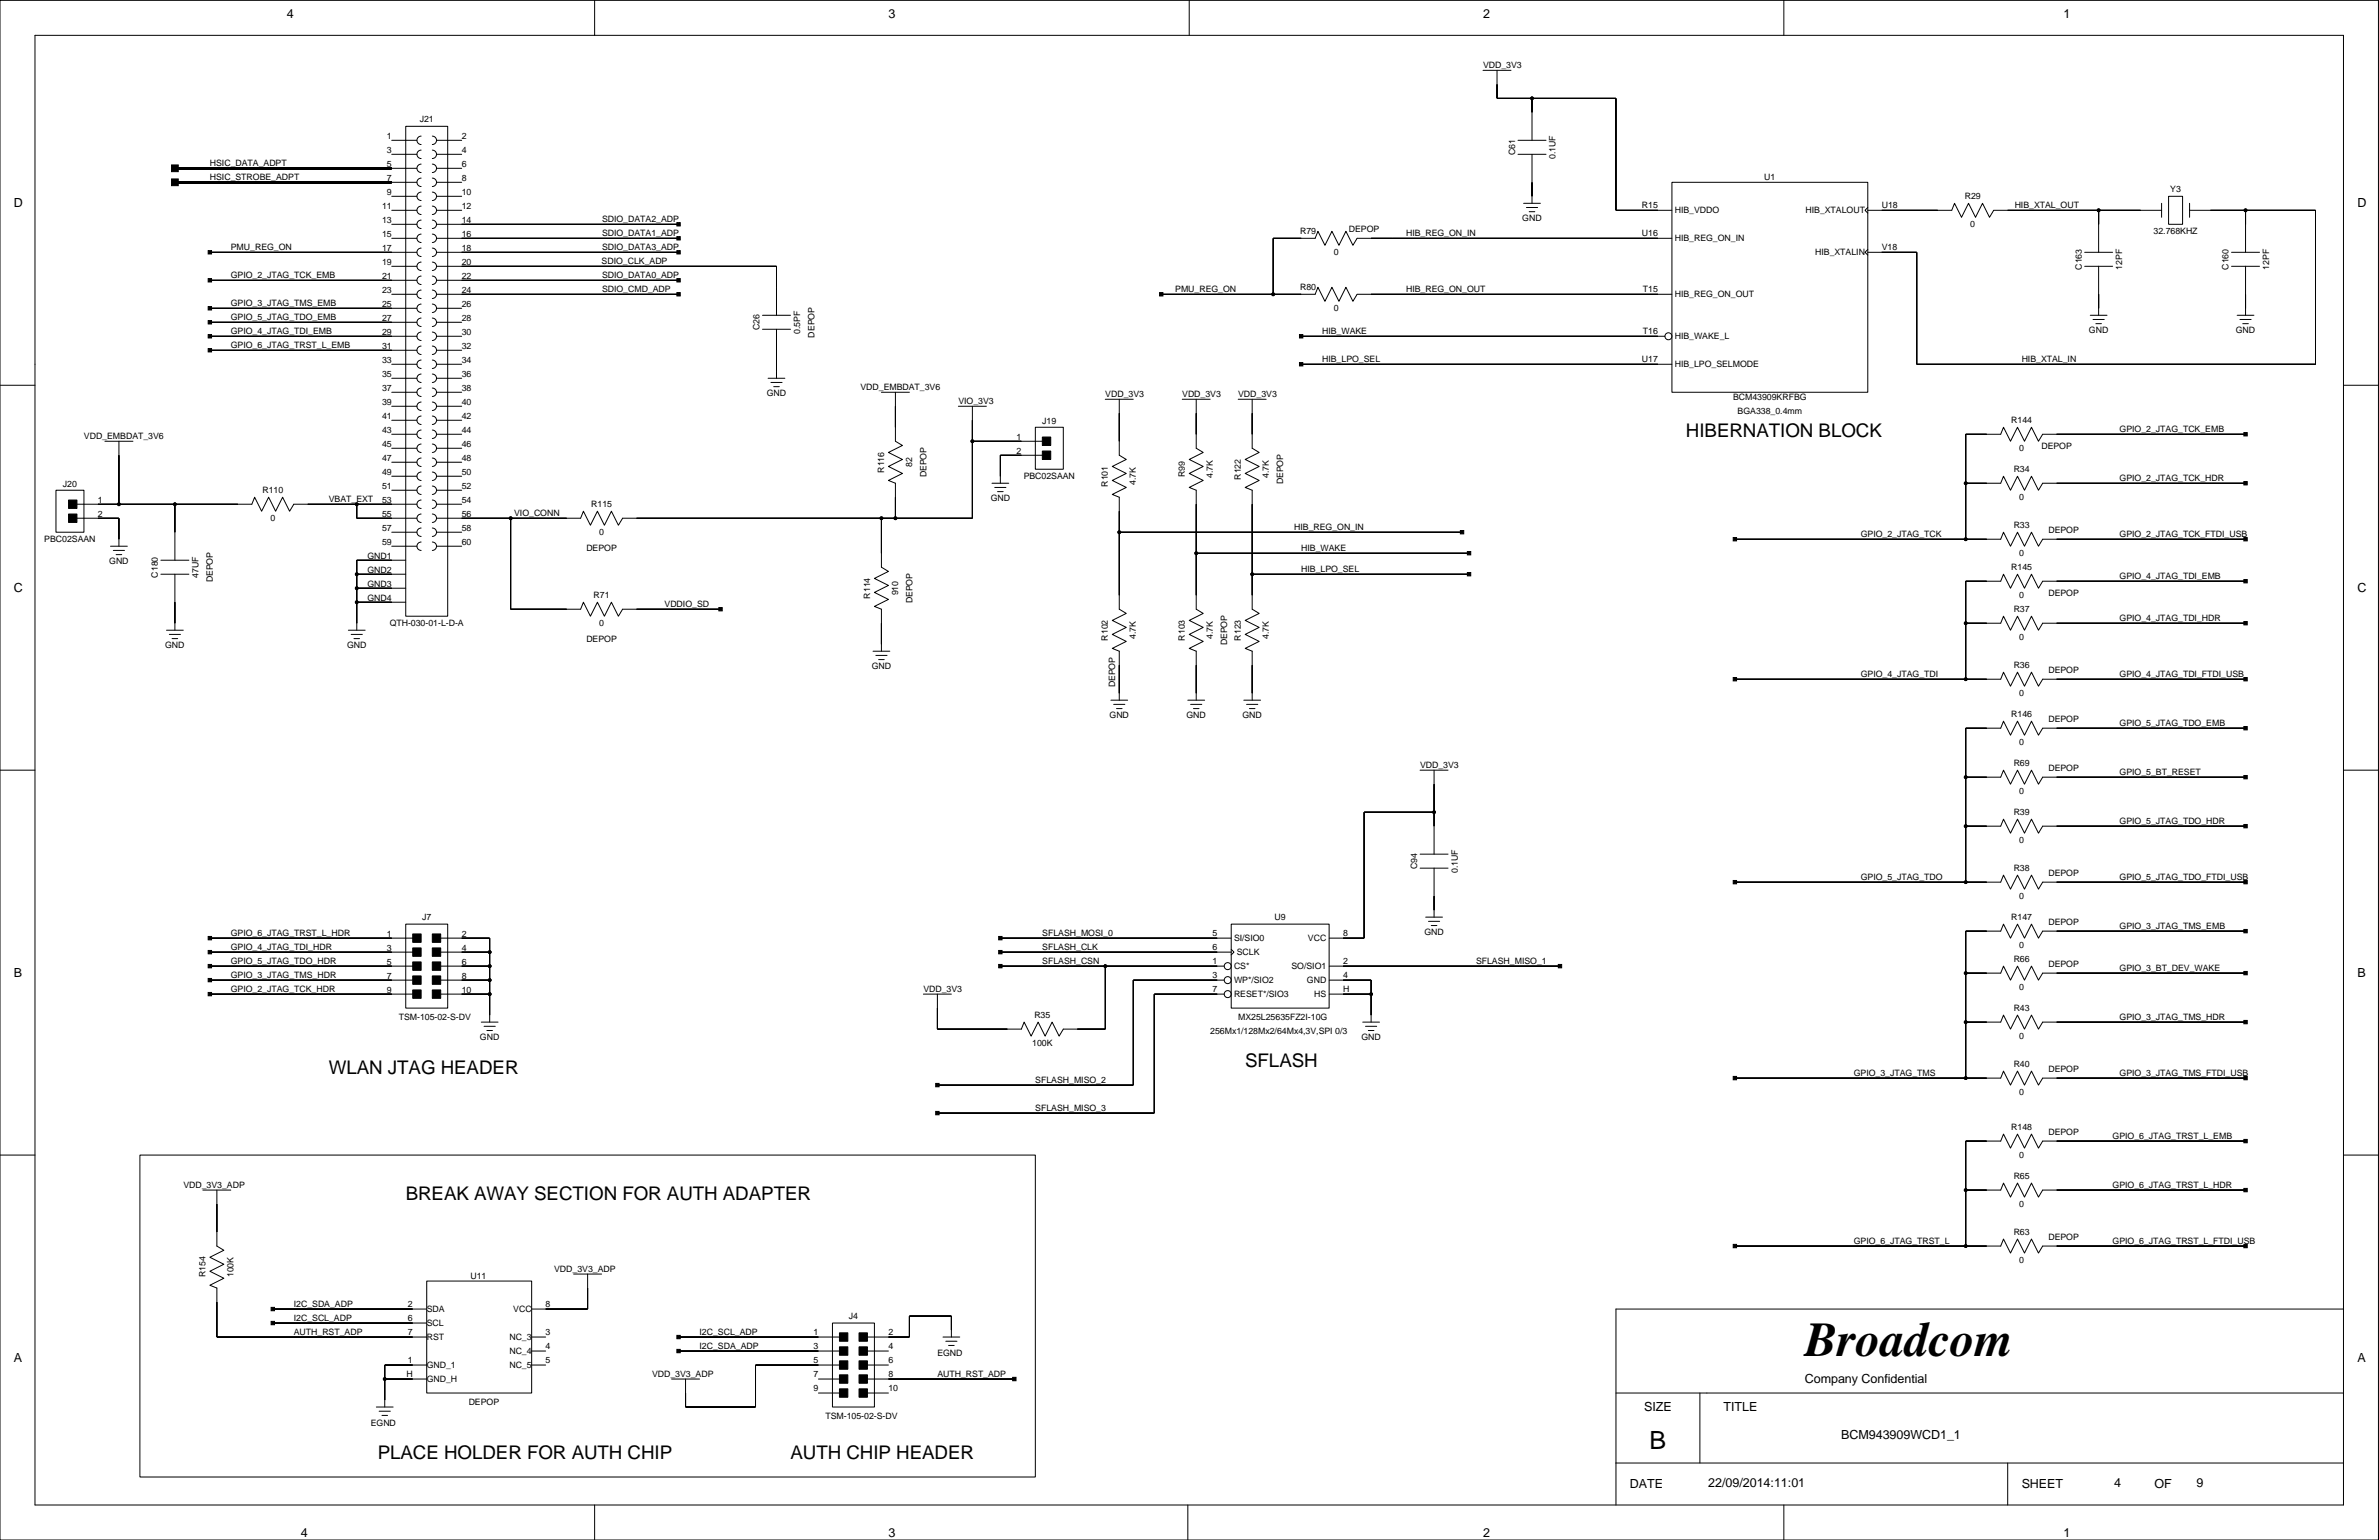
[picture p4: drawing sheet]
<svg xmlns="http://www.w3.org/2000/svg" width="432mm" height="279mm" viewBox="0 0 432 279" stroke-linecap="round" stroke-linejoin="round" font-family="sans-serif">
<defs><g id="words">
<text font-size="8.8" x="327.6" y="246.1">Broadcom</text>
<text font-size="4.6" x="299.4" y="263">B</text>
<g font-size="3.4">
<text x="306" y="79.3">HIBERNATION BLOCK</text>
<text x="59.7" y="194.8">WLAN JTAG HEADER</text>
<text x="226" y="193.6">SFLASH</text>
<text x="73.6" y="217.7">BREAK AWAY SECTION FOR AUTH ADAPTER</text>
<text x="68.6" y="264.7">PLACE HOLDER FOR AUTH CHIP</text>
<text x="143.5" y="264.7">AUTH CHIP HEADER</text>
</g>
<g font-size="2.3">
<text x="52.1" y="3.4">4</text>
<text x="161.3" y="3.4">3</text>
<text x="269.2" y="3.4">2</text>
<text x="374.6" y="3.4">1</text>
<text x="2.5" y="37.6">D</text>
<text x="427.9" y="37.6">D</text>
<text x="2.5" y="107.5">C</text>
<text x="427.9" y="107.5">C</text>
<text x="2.5" y="177.3">B</text>
<text x="427.9" y="177.3">B</text>
<text x="2.5" y="247.1">A</text>
<text x="327.6" y="250.9">Company Confidential</text>
<text x="427.9" y="247.1">A</text>
<text x="298.4" y="256">SIZE</text>
<text x="312.8" y="256">TITLE</text>
<text x="334.2" y="261.1">BCM943909WCD1_1</text>
<text x="310.1" y="269.7">22/09/2014:11:01</text>
<text x="383.7" y="269.7">4</text>
<text x="398.7" y="269.7">9</text>
<text x="295.8" y="270">DATE</text>
<text x="366.9" y="270">SHEET</text>
<text x="391.1" y="270">OF</text>
<text x="54.6" y="278.9">4</text>
<text x="161.3" y="278.9">3</text>
<text x="269.2" y="278.9">2</text>
<text x="374.6" y="278.9">1</text>
</g>
<g font-size="1.6">
<text x="269.2" y="12.4">VDD_3V3</text>
<text x="76.2" y="22.1">J21</text>
<text x="70.2" y="27.7">3</text>
<text x="70.2" y="25.2">1</text>
<text x="83.8" y="25.2">2</text>
<text x="83.8" y="27.7">4</text>
<text x="275" y="28.2" transform="rotate(-90 275 28.2)">C61</text>
<text x="282.4" y="28.9" transform="rotate(-90 282.4 28.9)">0.1UF</text>
<text x="38.1" y="30.2">HSIC_DATA_ADPT</text>
<text x="38.1" y="32.7">HSIC_STROBE_ADPT</text>
<text x="70.2" y="35.3">9</text>
<text x="70.2" y="32.8">7</text>
<text x="70.2" y="30.2">5</text>
<text x="83.8" y="35.3">10</text>
<text x="83.8" y="32.8">8</text>
<text x="83.8" y="30.2">6</text>
<text x="320.2" y="32.7">U1</text>
<text x="393.9" y="34.8">Y3</text>
<text x="69.3" y="40.4">13</text>
<text x="69.3" y="37.9">11</text>
<text x="83.8" y="40.4">14</text>
<text x="83.8" y="37.9">12</text>
<text x="109.3" y="40.3">SDIO_DATA2_ADP</text>
<text x="276.3" y="40.2">GND</text>
<text x="298" y="37.8">R15</text>
<text x="304" y="38.6">HIB_VDDO</text>
<text x="327.7" y="38.6">HIB_XTALOUT</text>
<text x="341.6" y="37.8">U18</text>
<text x="356.6" y="36.1">R29</text>
<text x="357.6" y="41.2">0</text>
<text x="365.7" y="37.8">HIB_XTAL_OUT</text>
<text x="41.9" y="45.4">PMU_REG_ON</text>
<text x="69.3" y="45.5">17</text>
<text x="69.3" y="42.9">15</text>
<text x="83.8" y="45.5">18</text>
<text x="83.8" y="42.9">16</text>
<text x="109.2" y="48">SDIO_CLK_ADP</text>
<text x="109.3" y="42.9">SDIO_DATA1_ADP</text>
<text x="109.3" y="45.4">SDIO_DATA3_ADP</text>
<text x="236" y="42.4">R79</text>
<text x="242.1" y="46.2">0</text>
<text x="244.8" y="42.1">DEPOP</text>
<text x="255.2" y="42.9">HIB_REG_ON_IN</text>
<text x="298" y="42.9">U16</text>
<text x="304" y="43.7">HIB_REG_ON_IN</text>
<text x="329.5" y="46.2">HIB_XTALIN</text>
<text x="341.6" y="45.4">V18</text>
<text x="390.9" y="42.4">32.768KHZ</text>
<text x="41.9" y="50.5">GPIO_2_JTAG_TCK_EMB</text>
<text x="69.3" y="53.1">23</text>
<text x="69.3" y="50.6">21</text>
<text x="69.3" y="48">19</text>
<text x="83.8" y="53.1">24</text>
<text x="83.8" y="50.6">22</text>
<text x="83.8" y="48">20</text>
<text x="109.3" y="50.5">SDIO_DATA0_ADP</text>
<text x="109.3" y="53">SDIO_CMD_ADP</text>
<text x="213.3" y="53">PMU_REG_ON</text>
<text x="236" y="52.6">R80</text>
<text x="255.2" y="53">HIB_REG_ON_OUT</text>
<text x="298.2" y="53">T15</text>
<text x="304" y="53.9">HIB_REG_ON_OUT</text>
<text x="377.8" y="48.9" transform="rotate(-90 377.8 48.9)">C163</text>
<text x="385.2" y="48.9" transform="rotate(-90 385.2 48.9)">12PF</text>
<text x="404.5" y="48.9" transform="rotate(-90 404.5 48.9)">C160</text>
<text x="411.9" y="48.9" transform="rotate(-90 411.9 48.9)">12PF</text>
<text x="41.9" y="55.6">GPIO_3_JTAG_TMS_EMB</text>
<text x="41.9" y="58.1">GPIO_5_JTAG_TDO_EMB</text>
<text x="69.3" y="58.2">27</text>
<text x="69.3" y="55.6">25</text>
<text x="83.8" y="58.2">28</text>
<text x="83.8" y="55.6">26</text>
<text x="137.9" y="59.9" transform="rotate(-90 137.9 59.9)">C26</text>
<text x="242.1" y="56.4">0</text>
<text x="41.9" y="60.6">GPIO_4_JTAG_TDI_EMB</text>
<text x="41.9" y="63.2">GPIO_6_JTAG_TRST_L_EMB</text>
<text x="69.3" y="65.8">33</text>
<text x="69.3" y="63.3">31</text>
<text x="69.3" y="60.7">29</text>
<text x="83.8" y="65.8">34</text>
<text x="83.8" y="63.3">32</text>
<text x="83.8" y="60.7">30</text>
<text x="145.2" y="60.6" transform="rotate(-90 145.2 60.6)">0.5PF</text>
<text x="147.8" y="61.2" transform="rotate(-90 147.8 61.2)">DEPOP</text>
<text x="240" y="65.7">HIB_LPO_SEL</text>
<text x="240" y="60.6">HIB_WAKE</text>
<text x="298" y="65.7">U17</text>
<text x="298.2" y="60.6">T16</text>
<text x="304" y="61.5">HIB_WAKE_L</text>
<text x="366.9" y="65.7">HIB_XTAL_IN</text>
<text x="379.2" y="60.5">GND</text>
<text x="405.8" y="60.5">GND</text>
<text x="69.3" y="70.9">37</text>
<text x="69.3" y="68.3">35</text>
<text x="83.8" y="70.9">38</text>
<text x="83.8" y="68.3">36</text>
<text x="139.2" y="71.9">GND</text>
<text x="156.2" y="70.8">VDD_EMBDAT_3V6</text>
<text x="304" y="66.6">HIB_LPO_SELMODE</text>
<text x="69.3" y="76">41</text>
<text x="69.3" y="73.4">39</text>
<text x="83.8" y="76">42</text>
<text x="83.8" y="73.4">40</text>
<text x="174" y="73.3">VIO_3V3</text>
<text x="189.2" y="77">J19</text>
<text x="200.6" y="72.1">VDD_3V3</text>
<text x="214.6" y="72.1">VDD_3V3</text>
<text x="224.7" y="72.1">VDD_3V3</text>
<text x="314.6" y="72.6">BCM43909KRFBG</text>
<text x="315.4" y="75.1">BGA338_0.4mm</text>
<text x="365.1" y="76.7">R144</text>
<text x="15.2" y="79.7">VDD_EMBDAT_3V6</text>
<text x="69.3" y="83.6">47</text>
<text x="69.3" y="81">45</text>
<text x="69.3" y="78.5">43</text>
<text x="83.8" y="83.6">48</text>
<text x="83.8" y="81">46</text>
<text x="83.8" y="78.5">44</text>
<text x="184.5" y="79.8">1</text>
<text x="184.5" y="82.3">2</text>
<text x="366.5" y="81.8">0</text>
<text x="370.5" y="81.5">DEPOP</text>
<text x="384.7" y="78.4">GPIO_2_JTAG_TCK_EMB</text>
<text x="11.4" y="88.4">J20</text>
<text x="47.6" y="89.4">R110</text>
<text x="69.3" y="88.7">51</text>
<text x="69.3" y="86.1">49</text>
<text x="83.8" y="86.1">50</text>
<text x="83.8" y="88.7">52</text>
<text x="160.5" y="85.8" transform="rotate(-90 160.5 85.8)">R116</text>
<text x="165.5" y="84.7" transform="rotate(-90 165.5 84.7)">82</text>
<text x="168.1" y="86.6" transform="rotate(-90 168.1 86.6)">DEPOP</text>
<text x="185.8" y="86.9">PBC02SAAN</text>
<text x="201.1" y="88.3" transform="rotate(-90 201.1 88.3)">R101</text>
<text x="206.2" y="88" transform="rotate(-90 206.2 88)">4.7K</text>
<text x="215.1" y="86.6" transform="rotate(-90 215.1 86.6)">R99</text>
<text x="220.1" y="86.8" transform="rotate(-90 220.1 86.8)">4.7K</text>
<text x="225.2" y="87" transform="rotate(-90 225.2 87)">R122</text>
<text x="230.3" y="86.8" transform="rotate(-90 230.3 86.8)">4.7K</text>
<text x="232.9" y="87.9" transform="rotate(-90 232.9 87.9)">DEPOP</text>
<text x="365.5" y="85.6">R34</text>
<text x="384.7" y="87.3">GPIO_2_JTAG_TCK_HDR</text>
<text x="17.8" y="91.2">1</text>
<text x="17.8" y="93.7">2</text>
<text x="49.1" y="94.5">0</text>
<text x="59.7" y="91.1">VBAT_EXT</text>
<text x="69.3" y="93.7">55</text>
<text x="69.3" y="91.2">53</text>
<text x="83.8" y="91.2">54</text>
<text x="83.8" y="93.7">56</text>
<text x="93.3" y="93.7">VIO_CONN</text>
<text x="107.3" y="92">R115</text>
<text x="179.8" y="90.9">GND</text>
<text x="365.5" y="95.8">R33</text>
<text x="366.5" y="90.7">0</text>
<text x="8" y="98.3">PBC02SAAN</text>
<text x="66.7" y="101.4">GND1</text>
<text x="69.3" y="98.8">59</text>
<text x="69.3" y="96.3">57</text>
<text x="83.8" y="96.3">58</text>
<text x="83.8" y="98.8">60</text>
<text x="106.4" y="100">DEPOP</text>
<text x="108.8" y="97">0</text>
<text x="234.9" y="96.2">HIB_REG_ON_IN</text>
<text x="236.2" y="100">HIB_WAKE</text>
<text x="337.7" y="97.5">GPIO_2_JTAG_TCK</text>
<text x="366.5" y="100.8">0</text>
<text x="371.8" y="96.7">DEPOP</text>
<text x="384.7" y="97.5">GPIO_2_JTAG_TCK_FTDI_USB</text>
<text x="19.8" y="102.4">GND</text>
<text x="28.7" y="104.8" transform="rotate(-90 28.7 104.8)">C180</text>
<text x="36" y="104.8" transform="rotate(-90 36 104.8)">47UF</text>
<text x="38.6" y="105.7" transform="rotate(-90 38.6 105.7)">DEPOP</text>
<text x="66.7" y="103.9">GND2</text>
<text x="66.7" y="106.4">GND3</text>
<text x="236.2" y="103.8">HIB_LPO_SEL</text>
<text x="365.1" y="103.4">R145</text>
<text x="384.7" y="105.1">GPIO_4_JTAG_TDI_EMB</text>
<text x="66.7" y="109">GND4</text>
<text x="70.7" y="113.5">QTH-030-01-L-D-A</text>
<text x="107.7" y="108.5">R71</text>
<text x="108.8" y="113.5">0</text>
<text x="120.6" y="110.2">VDDIO_SD</text>
<text x="157.9" y="108.6" transform="rotate(-90 157.9 108.6)">R114</text>
<text x="163" y="108" transform="rotate(-90 163 108)">910</text>
<text x="165.6" y="109.5" transform="rotate(-90 165.6 109.5)">DEPOP</text>
<text x="365.5" y="111">R37</text>
<text x="366.5" y="108.5">0</text>
<text x="371.8" y="108.1">DEPOP</text>
<text x="384.7" y="112.7">GPIO_4_JTAG_TDI_HDR</text>
<text x="30" y="117.6">GND</text>
<text x="63" y="117.6">GND</text>
<text x="106.4" y="116.5">DEPOP</text>
<text x="201.1" y="116.2" transform="rotate(-90 201.1 116.2)">R102</text>
<text x="206.2" y="116" transform="rotate(-90 206.2 116)">4.7K</text>
<text x="215.1" y="116.2" transform="rotate(-90 215.1 116.2)">R103</text>
<text x="220.1" y="116" transform="rotate(-90 220.1 116)">4.7K</text>
<text x="222.7" y="117.1" transform="rotate(-90 222.7 117.1)">DEPOP</text>
<text x="225.2" y="116.2" transform="rotate(-90 225.2 116.2)">R123</text>
<text x="230.3" y="116" transform="rotate(-90 230.3 116)">4.7K</text>
<text x="366.5" y="116.1">0</text>
<text x="158.2" y="121.4">GND</text>
<text x="202.4" y="124.7" transform="rotate(-90 202.4 124.7)">DEPOP</text>
<text x="337.7" y="122.9">GPIO_4_JTAG_TDI</text>
<text x="365.5" y="121.2">R36</text>
<text x="371.8" y="122.1">DEPOP</text>
<text x="384.7" y="122.9">GPIO_4_JTAG_TDI_FTDI_USB</text>
<text x="201.4" y="130.3">GND</text>
<text x="215.4" y="130.3">GND</text>
<text x="225.5" y="130.3">GND</text>
<text x="365.1" y="130">R146</text>
<text x="366.5" y="126.2">0</text>
<text x="371.8" y="131">DEPOP</text>
<text x="384.7" y="131.8">GPIO_5_JTAG_TDO_EMB</text>
<text x="366.5" y="135.1">0</text>
<text x="257.8" y="139.4">VDD_3V3</text>
<text x="365.5" y="138.9">R69</text>
<text x="371.8" y="139.9">DEPOP</text>
<text x="384.7" y="140.6">GPIO_5_BT_RESET</text>
<text x="365.5" y="147.8">R39</text>
<text x="366.5" y="144">0</text>
<text x="384.7" y="149.5">GPIO_5_JTAG_TDO_HDR</text>
<text x="366.5" y="152.9">0</text>
<text x="257.2" y="157.7" transform="rotate(-90 257.2 157.7)">C94</text>
<text x="264.6" y="158.4" transform="rotate(-90 264.6 158.4)">0.1UF</text>
<text x="337.7" y="159.7">GPIO_5_JTAG_TDO</text>
<text x="365.5" y="158">R38</text>
<text x="371.8" y="158.9">DEPOP</text>
<text x="384.7" y="159.7">GPIO_5_JTAG_TDO_FTDI_USB</text>
<text x="76.6" y="166.9">J7</text>
<text x="231.3" y="166.9">U9</text>
<text x="365.1" y="166.9">R147</text>
<text x="366.5" y="163.1">0</text>
<text x="371.8" y="167.8">DEPOP</text>
<text x="41.9" y="172.4">GPIO_4_JTAG_TDI_HDR</text>
<text x="41.9" y="169.8">GPIO_6_JTAG_TRST_L_HDR</text>
<text x="70.2" y="172.5">3</text>
<text x="70.2" y="169.9">1</text>
<text x="83.8" y="169.9">2</text>
<text x="83.8" y="172.5">4</text>
<text x="189.2" y="172.4">SFLASH_CLK</text>
<text x="189.2" y="169.8">SFLASH_MOSI_0</text>
<text x="220.1" y="172.4">6</text>
<text x="220.1" y="169.8">5</text>
<text x="224" y="170.7">SI/SIO0</text>
<text x="224.5" y="173.2">SCLK</text>
<text x="237.4" y="170.7">VCC</text>
<text x="243.8" y="169.8">8</text>
<text x="258.5" y="169.7">GND</text>
<text x="366.5" y="171.9">0</text>
<text x="384.7" y="168.6">GPIO_3_JTAG_TMS_EMB</text>
<text x="41.9" y="177.5">GPIO_3_JTAG_TMS_HDR</text>
<text x="41.9" y="174.9">GPIO_5_JTAG_TDO_HDR</text>
<text x="70.2" y="177.5">7</text>
<text x="70.2" y="175">5</text>
<text x="83.8" y="177.5">8</text>
<text x="83.8" y="175">6</text>
<text x="189.2" y="174.9">SFLASH_CSN</text>
<text x="220.1" y="177.5">3</text>
<text x="220.1" y="174.9">1</text>
<text x="224" y="175.8">CS*</text>
<text x="224" y="178.3">WP*/SIO2</text>
<text x="234.4" y="175.8">SO/SIO1</text>
<text x="237.2" y="178.3">GND</text>
<text x="243.8" y="174.9">2</text>
<text x="243.8" y="177.5">4</text>
<text x="267.9" y="174.9">SFLASH_MISO_1</text>
<text x="365.5" y="174.5">R66</text>
<text x="366.5" y="179.6">0</text>
<text x="371.8" y="175.4">DEPOP</text>
<text x="384.7" y="176.2">GPIO_3_BT_DEV_WAKE</text>
<text x="41.9" y="180">GPIO_2_JTAG_TCK_HDR</text>
<text x="70.2" y="180.1">9</text>
<text x="72.4" y="185.1">TSM-105-02-S-DV</text>
<text x="83.8" y="180.1">10</text>
<text x="167.6" y="180">VDD_3V3</text>
<text x="187.7" y="184.6">R35</text>
<text x="220.1" y="180">7</text>
<text x="224" y="180.8">RESET*/SIO3</text>
<text x="224.7" y="185.1">MX25L25635FZ2I-10G</text>
<text x="238.5" y="180.8">HS</text>
<text x="243.8" y="180">H</text>
<text x="365.5" y="183.4">R43</text>
<text x="384.7" y="185.1">GPIO_3_JTAG_TMS_HDR</text>
<text x="87.1" y="188.7">GND</text>
<text x="187.3" y="189.7">100K</text>
<text x="219.7" y="187.6">256Mx1/128Mx2/64Mx4,3V,SPI 0/3</text>
<text x="247.1" y="188.7">GND</text>
<text x="366.5" y="188.5">0</text>
<text x="187.9" y="196.5">SFLASH_MISO_2</text>
<text x="336.5" y="195.2">GPIO_3_JTAG_TMS</text>
<text x="365.5" y="193.5">R40</text>
<text x="371.8" y="194.5">DEPOP</text>
<text x="384.7" y="195.2">GPIO_3_JTAG_TMS_FTDI_USB</text>
<text x="187.9" y="201.6">SFLASH_MISO_3</text>
<text x="366.5" y="198.6">0</text>
<text x="365.1" y="205">R148</text>
<text x="371.8" y="205.9">DEPOP</text>
<text x="383.5" y="206.7">GPIO_6_JTAG_TRST_L_EMB</text>
<text x="33.3" y="215.6">VDD_3V3_ADP</text>
<text x="365.5" y="213.8">R65</text>
<text x="366.5" y="210">0</text>
<text x="383.5" y="215.6">GPIO_6_JTAG_TRST_L_HDR</text>
<text x="366.5" y="218.9">0</text>
<text x="336.5" y="225.7">GPIO_6_JTAG_TRST_L</text>
<text x="365.5" y="224">R63</text>
<text x="371.8" y="225">DEPOP</text>
<text x="383.5" y="225.7">GPIO_6_JTAG_TRST_L_FTDI_USB</text>
<text x="37.3" y="231.8" transform="rotate(-90 37.3 231.8)">R154</text>
<text x="42.4" y="231.7" transform="rotate(-90 42.4 231.7)">100K</text>
<text x="85.4" y="232.1">U11</text>
<text x="100.6" y="230.8">VDD_3V3_ADP</text>
<text x="366.5" y="229.1">0</text>
<text x="53.3" y="237.1">I2C_SDA_ADP</text>
<text x="53.3" y="239.7">I2C_SCL_ADP</text>
<text x="74" y="239.7">6</text>
<text x="74" y="237.1">2</text>
<text x="77.5" y="238">SDA</text>
<text x="93.2" y="238">VCC</text>
<text x="99" y="237.1">8</text>
<text x="154.1" y="239.2">J4</text>
<text x="53.3" y="242.2">AUTH_RST_ADP</text>
<text x="74" y="242.2">7</text>
<text x="77.5" y="240.5">SCL</text>
<text x="77.5" y="243.1">RST</text>
<text x="92.5" y="243.1">NC_3</text>
<text x="92.5" y="245.6">NC_4</text>
<text x="99" y="244.8">4</text>
<text x="99" y="242.2">3</text>
<text x="127" y="244.8">I2C_SDA_ADP</text>
<text x="127" y="242.2">I2C_SCL_ADP</text>
<text x="147.7" y="242.3">1</text>
<text x="147.7" y="244.8">3</text>
<text x="161.3" y="244.8">4</text>
<text x="161.3" y="242.3">2</text>
<text x="73.8" y="249.8">H</text>
<text x="74" y="247.3">1</text>
<text x="77.5" y="248.1">GND_1</text>
<text x="77.5" y="250.7">GND_H</text>
<text x="92.5" y="248.1">NC_5</text>
<text x="99" y="247.3">5</text>
<text x="118.4" y="249.8">VDD_3V3_ADP</text>
<text x="147.7" y="247.4">5</text>
<text x="147.7" y="249.9">7</text>
<text x="161.3" y="247.4">6</text>
<text x="161.3" y="249.9">8</text>
<text x="170.1" y="249.8">AUTH_RST_ADP</text>
<text x="170.1" y="246">EGND</text>
<text x="85.1" y="254.9">DEPOP</text>
<text x="147.7" y="252.4">9</text>
<text x="149.8" y="257.5">TSM-105-02-S-DV</text>
<text x="161.3" y="252.4">10</text>
<text x="67.3" y="258.7">EGND</text>
</g>
</g></defs>
<g fill="none" stroke="#000" stroke-width=".18">
<path d="M0 .1h431.7v279.3h-431.7zM6.3 6.4h419.1v266.7h-419.1zM107.9 .1v6.3M215.9 .1v6.3M269.2 12.8h5.1M271.7 12.8v5h21.6v20.4h10.2M278.1 17.8v7.7M323.8 .1v6.3M71.1 38.2h4.6M71.1 28h4.6M71.1 25.5h4.6M71.1 30.5h4.6"/>
<path d="M71.1 33.1h4.6M71.1 35.6h4.6M73.6 22.9h7.7v88.9h-7.7zM76.4 27.2a.76 .76 0 0 0-.7 .8 .76 .76 0 0 0 .7 .8M76.4 24.7a.76 .76 0 0 0-.7 .8 .76 .76 0 0 0 .7 .7M76.4 39.9a.76 .76 0 0 0-.7 .8 .76 .76 0 0 0 .7 .8M76.4 37.4a.76 .76 0 0 0-.7 .8 .76 .76 0 0 0 .7 .7M76.4 34.9a.76 .76 0 0 0-.7 .7 .76 .76 0 0 0 .7 .8M76.4 32.3a.76 .76 0 0 0-.7 .8 .76 .76 0 0 0 .7 .7M76.4 29.8a.76 .76 0 0 0-.7 .7 .76 .76 0 0 0 .7 .8M78.5 27.2a.76 .76 0 0 1 .7 .8 .76 .76 0 0 1-.7 .8M78.5 24.7a.76 .76 0 0 1 .7 .8 .76 .76 0 0 1-.7 .7"/>
<path d="M78.5 39.9a.76 .76 0 0 1 .7 .8 .76 .76 0 0 1-.7 .8M78.5 37.4a.76 .76 0 0 1 .7 .8 .76 .76 0 0 1-.7 .7M78.5 34.9a.76 .76 0 0 1 .7 .7 .76 .76 0 0 1-.7 .8M78.5 32.3a.76 .76 0 0 1 .7 .8 .76 .76 0 0 1-.7 .7M78.5 29.8a.76 .76 0 0 1 .7 .7 .76 .76 0 0 1-.7 .8M79.2 38.2h4.6M79.2 28h4.6M79.2 25.5h4.6M79.2 30.5h4.6M79.2 33.1h4.6M79.2 35.6h4.6M275.5 28h5.1"/>
<path d="M275.5 25.5h5.1M276.5 36.9h3.1M277.1 37.6h2M277.6 38.4h1M278.1 28v8.9M303.5 33.1h35.5v38.1h-35.5zM339 38.2h15.2l.6-1.3 1.2 2.5 1.3-2.5 1.3 2.5 1.2-2.5 1.3 2.5 .8-1.2h30.4M339 37.6l-.5 .6 .5 .5M380.9 38.2v7.6M392.3 36.9v2.5M393.6 35.6h2.5v5.1h-2.5zM397.4 38.2h22.9v27.9h-72.4v-20.3h-8.9"/>
<path d="M397.4 36.9v2.5M407.6 38.2v7.6M38.1 45.8h37.6M38.1 50.9h37.6M38.1 55.9h37.6M38.1 58.5h37.6M71.1 48.3h4.6M71.1 53.4h4.6M71.1 43.2h4.6M71.1 40.7h4.6M76.4 45a.76 .76 0 0 0-.7 .8 .76 .76 0 0 0 .7 .7M76.4 42.5a.76 .76 0 0 0-.7 .7 .76 .76 0 0 0 .7 .8"/>
<path d="M76.4 50.1a.76 .76 0 0 0-.7 .8 .76 .76 0 0 0 .7 .7M76.4 47.6a.76 .76 0 0 0-.7 .7 .76 .76 0 0 0 .7 .8M76.4 57.7a.76 .76 0 0 0-.7 .8 .76 .76 0 0 0 .7 .7M76.4 55.2a.76 .76 0 0 0-.7 .7 .76 .76 0 0 0 .7 .8M76.4 52.6a.76 .76 0 0 0-.7 .8 .76 .76 0 0 0 .7 .8M78.5 45a.76 .76 0 0 1 .7 .8 .76 .76 0 0 1-.7 .7M78.5 42.5a.76 .76 0 0 1 .7 .7 .76 .76 0 0 1-.7 .8M78.5 50.1a.76 .76 0 0 1 .7 .8 .76 .76 0 0 1-.7 .7M78.5 47.6a.76 .76 0 0 1 .7 .7 .76 .76 0 0 1-.7 .8M78.5 57.7a.76 .76 0 0 1 .7 .8 .76 .76 0 0 1-.7 .7M78.5 55.2a.76 .76 0 0 1 .7 .7 .76 .76 0 0 1-.7 .8M78.5 52.6a.76 .76 0 0 1 .7 .8 .76 .76 0 0 1-.7 .8"/>
<path d="M79.2 48.3h61.7v8.9M79.2 45.8h44M79.2 53.4h44M79.2 43.2h44M79.2 40.7h44M79.2 50.9h44M79.2 55.9h4.6M79.2 58.5h4.6M138.4 57.2h5.1M138.4 59.7h5.1M140.9 59.7v8.9M210.8 53.4h27.9l.5-1.3 1.3 2.6 1.3-2.6 1.2 2.6 1.3-2.6 1.3 2.6 .7-1.3h57.2"/>
<path d="M303.5 43.2h-57.2l-.7 1.3-1.3-2.5-1.3 2.5-1.2-2.5-1.3 2.5-1.3-2.5-.5 1.2h-7.6v10.2M339 45.3l-.5 .5 .5 .5M378.4 48.3h5.1M378.4 45.8h5.1M379.4 57.2h3M379.9 58h2M380.4 58.7h1M380.9 48.3v8.9M405 48.3h5.1M405 45.8h5.1M406.1 57.2h3M406.6 58h2"/>
<path d="M407.1 58.7h1M407.6 48.3v8.9M0 69.9h6.3M38.1 61h37.6M38.1 63.5h37.6M71.1 66.1h4.6M71.1 68.6h4.6M71.1 73.7h4.6M71.1 71.2h4.6M71.1 78.8h4.6M71.1 76.2h4.6M76.4 67.9a.76 .76 0 0 0-.7 .7 .76 .76 0 0 0 .7 .8"/>
<path d="M76.4 65.3a.76 .76 0 0 0-.7 .8 .76 .76 0 0 0 .7 .8M76.4 62.8a.76 .76 0 0 0-.7 .7 .76 .76 0 0 0 .7 .8M76.4 60.2a.76 .76 0 0 0-.7 .8 .76 .76 0 0 0 .7 .8M76.4 72.9a.76 .76 0 0 0-.7 .8 .76 .76 0 0 0 .7 .8M76.4 70.4a.76 .76 0 0 0-.7 .8 .76 .76 0 0 0 .7 .7M76.4 78a.76 .76 0 0 0-.7 .8 .76 .76 0 0 0 .7 .7M76.4 75.5a.76 .76 0 0 0-.7 .7 .76 .76 0 0 0 .7 .8M78.5 67.9a.76 .76 0 0 1 .7 .7 .76 .76 0 0 1-.7 .8M78.5 65.3a.76 .76 0 0 1 .7 .8 .76 .76 0 0 1-.7 .8M78.5 62.8a.76 .76 0 0 1 .7 .7 .76 .76 0 0 1-.7 .8M78.5 60.2a.76 .76 0 0 1 .7 .8 .76 .76 0 0 1-.7 .8M78.5 72.9a.76 .76 0 0 1 .7 .8 .76 .76 0 0 1-.7 .8"/>
<path d="M78.5 70.4a.76 .76 0 0 1 .7 .8 .76 .76 0 0 1-.7 .7M78.5 78a.76 .76 0 0 1 .7 .8 .76 .76 0 0 1-.7 .7M78.5 75.5a.76 .76 0 0 1 .7 .7 .76 .76 0 0 1-.7 .8M79.2 66.1h4.6M79.2 61h4.6M79.2 63.5h4.6M79.2 68.6h4.6M79.2 73.7h4.6M79.2 71.2h4.6M79.2 78.8h4.6M79.2 76.2h4.6M139.4 68.6h3.1"/>
<path d="M139.9 69.4h2.1M140.4 70.2h1M160 71.2h5.1M162.5 71.2v8.9l1.3 .7-2.5 1.3 2.5 1.3-2.5 1.2 2.5 1.3-2.5 1.3 1.2 .5v6.3M174 73.7h5M176.5 73.7v20.3h-63.5l-.8 1.3-1.2-2.5-1.3 2.5-1.3-2.5-1.2 2.5-1.3-2.5-.5 1.2h-26.2M187.9 77.5h5.1v7.6h-5.1zM200.6 72.4h5.1M203.2 72.4v10.2l1.2 .8-2.5 1.2 2.5 1.3-2.5 1.3 2.5 1.2-2.5 1.3 1.3 .5v20.3l1.2 .8-2.5 1.3 2.5 1.2-2.5 1.3 2.5 1.3-2.5 1.2 1.3 .5v8.9M214.6 72.4h5.1M217.1 72.4v8.9l1.3 .8-2.5 1.3 2.5 1.2-2.5 1.3 2.5 1.3-2.5 1.2 1.2 .5v21.6l1.3 .8-2.5 1.3 2.5 1.2-2.5 1.3 2.5 1.3-2.5 1.2 1.2 .5v8.9M224.7 72.4h5.1"/>
<path d="M227.3 72.4v8.9l1.2 .8-2.5 1.3 2.5 1.2-2.5 1.3 2.5 1.3-2.5 1.2 1.3 .5v21.6l1.2 .8-2.5 1.3 2.5 1.2-2.5 1.3 2.5 1.3-2.5 1.2 1.3 .5v8.9M236.2 66.1h67.3M236.2 61h66M407.6 78.8h-36.8l-.8 1.3-1.3-2.6-1.2 2.6-1.3-2.6-1.3 2.6-1.3-2.6-.5 1.3h-6.3v19M425.4 69.9h6.3M10.2 88.9h5v7.7h-5zM14 91.5h31.7l.5-1.3 1.3 2.6 1.3-2.6 1.2 2.6 1.3-2.6 1.3 2.6 .7-1.3h22.4M14 94h7.6v5.1M19 80.1h5.1M20.1 99.1h3M20.6 99.9h2M21.6 80.1v11.4"/>
<path d="M31.7 91.5v10.1M64.8 91.5v2.5h10.9M71.1 99.1h4.6M71.1 96.6h4.6M71.1 81.3h4.6M71.1 83.9h4.6M71.1 86.4h4.6M71.1 88.9h4.6M76.4 98.3a.76 .76 0 0 0-.7 .8 .76 .76 0 0 0 .7 .8M76.4 95.8a.76 .76 0 0 0-.7 .8 .76 .76 0 0 0 .7 .7M76.4 93.3a.76 .76 0 0 0-.7 .7 .76 .76 0 0 0 .7 .8M76.4 90.7a.76 .76 0 0 0-.7 .8 .76 .76 0 0 0 .7 .7"/>
<path d="M76.4 88.2a.76 .76 0 0 0-.7 .7 .76 .76 0 0 0 .7 .8M76.4 85.6a.76 .76 0 0 0-.7 .8 .76 .76 0 0 0 .7 .8M76.4 83.1a.76 .76 0 0 0-.7 .8 .76 .76 0 0 0 .7 .7M76.4 80.6a.76 .76 0 0 0-.7 .7 .76 .76 0 0 0 .7 .8M78.5 98.3a.76 .76 0 0 1 .7 .8 .76 .76 0 0 1-.7 .8M78.5 95.8a.76 .76 0 0 1 .7 .8 .76 .76 0 0 1-.7 .7M78.5 93.3a.76 .76 0 0 1 .7 .7 .76 .76 0 0 1-.7 .8M78.5 90.7a.76 .76 0 0 1 .7 .8 .76 .76 0 0 1-.7 .7M78.5 88.2a.76 .76 0 0 1 .7 .7 .76 .76 0 0 1-.7 .8M78.5 85.6a.76 .76 0 0 1 .7 .8 .76 .76 0 0 1-.7 .8M78.5 83.1a.76 .76 0 0 1 .7 .8 .76 .76 0 0 1-.7 .7M78.5 80.6a.76 .76 0 0 1 .7 .7 .76 .76 0 0 1-.7 .8"/>
<path d="M79.2 91.5h4.6M79.2 99.1h4.6M79.2 96.6h4.6M79.2 81.3h4.6M79.2 83.9h4.6M79.2 86.4h4.6M79.2 88.9h4.6M92.7 94v16.5h12.7l.5-1.2 1.3 2.5 1.2-2.5 1.3 2.5 1.3-2.5 1.2 2.5 .8-1.3h17.8M160 94v8.9l1.3 .8-2.6 1.2 2.6 1.3-2.6 1.3 2.6 1.3-2.6 1.2 1.3 .5v7.6M176.5 80.1h12.7M180 87.7h3.1M180.6 88.4h2"/>
<path d="M181.1 89.2h1M189.2 82.6h-7.6v5.1M203.2 96.6h62.2M314.9 97.8h48.2l.5-1.2 1.3 2.5 1.3-2.5 1.3 2.5 1.2-2.5 1.3 2.5 .8-1.3h36.8M356.8 87.7h6.3l.5-1.3 1.3 2.5 1.3-2.5 1.3 2.5 1.2-2.5 1.3 2.5 .8-1.2h36.8M21.1 100.6h1M29.2 104.2h5.1M29.2 101.6h5.1M30.2 114.3h3.1M30.7 115.1h2.1M31.2 115.9h1.1M31.7 104.2v10.1"/>
<path d="M63.2 114.3h3.1M63.7 115.1h2.1M64.2 115.9h1.1M64.8 104.2h8.8M64.8 109.3h8.8M64.8 106.7h8.8M73.6 101.6h-8.8v12.7M158.5 118.1h3M159 118.9h2M159.5 119.7h1M217.1 100.4h49.5M227.3 104.2h39.3"/>
<path d="M356.8 113.1h6.3l.5-1.3 1.3 2.5 1.3-2.5 1.3 2.5 1.2-2.5 1.3 2.5 .8-1.2h36.8M407.6 105.4h-36.8l-.8 1.3-1.3-2.5-1.2 2.5-1.3-2.5-1.3 2.5-1.3-2.5-.5 1.2h-6.3v17.8M0 139.7h6.3M201.6 127h3.1M202.1 127.8h2.1M202.6 128.6h1.1M215.6 127h3M216.1 127.8h2M216.6 128.6h1M225.8 127h3M226.3 127.8h2M226.8 128.6h1"/>
<path d="M257.8 139.7h5M260.3 139.7v15.3M314.9 123.2h48.2l.5-1.2 1.3 2.5 1.3-2.5 1.3 2.5 1.2-2.5 1.3 2.5 .8-1.3h36.8M407.6 132.1h-36.8l-.8 1.3-1.3-2.6-1.2 2.6-1.3-2.6-1.3 2.6-1.3-2.6-.5 1.3h-6.3v27.9M425.4 139.7h6.3M257.8 157.5h5M257.8 155h5M260.3 147.3h-12.7v22.9h-6.4M260.3 157.5v8.9M356.8 141h6.3l.5-1.3 1.3 2.6 1.3-2.6 1.3 2.6 1.2-2.6 1.3 2.6 .8-1.3h36.8M356.8 149.9h6.3l.5-1.3 1.3 2.6 1.3-2.6 1.3 2.6 1.2-2.6 1.3 2.6 .8-1.3h36.8M38.1 170.2h36.8"/>
<path d="M38.1 172.7h36.8M38.1 175.3h36.8M38.1 177.8h36.8M73.6 167.7h7.7v15.2h-7.7zM80 170.2h8.9v15.2M80 172.7h8.9M80 175.3h8.9M80 177.8h8.9M181.6 170.2h41.9M181.6 172.7h41.9M181.6 175.3h40.6M200.6 175.3v11.4h-7.6l-.8 1.3-1.2-2.6-1.3 2.6-1.3-2.6-1.2 2.6-1.3-2.6-.5 1.3h-15.3v-6.3"/>
<path d="M222.2 177.8h-16.5v19.1h-35.6M223.5 167.7h17.7v15.2h-17.7zM223.5 172.2l.5 .5-.5 .6M241.2 175.3h41.9M241.2 177.8h7.7v7.6M258.8 166.4h3M259.3 167.2h2M259.8 167.9h1M314.9 160h48.2l.5-1.2 1.3 2.5 1.3-2.5 1.3 2.5 1.2-2.5 1.3 2.5 .8-1.3h36.8M356.8 176.6h6.3l.5-1.3 1.3 2.5 1.3-2.5 1.3 2.5 1.2-2.5 1.3 2.5 .8-1.2h36.8M407.6 168.9h-36.8l-.8 1.3-1.3-2.5-1.2 2.5-1.3-2.5-1.3 2.5-1.3-2.5-.5 1.2h-6.3v26.7M38.1 180.4h36.8"/>
<path d="M80 180.4h8.9M87.4 185.4h3M87.9 186.2h2M88.4 187h1M167.6 180.4h5.1M222.2 180.4h-12.7v21.5h-39.4M241.2 180.4h7.7M247.3 185.4h3.1M247.8 186.2h2.1M248.4 187h1M314.9 195.6h48.2l.5-1.3 1.3 2.6 1.3-2.6 1.3 2.6 1.2-2.6 1.3 2.6 .8-1.3h36.8M356.8 185.4h6.3l.5-1.2 1.3 2.5 1.3-2.5 1.3 2.5 1.2-2.5 1.3 2.5 .8-1.3h36.8"/>
<path d="M0 209.6h6.3M25.4 209.6h162.5v58.4h-162.5zM36.8 215.9h5.1M39.4 215.9v10.2l1.2 .7-2.5 1.3 2.5 1.3-2.5 1.2 2.5 1.3-2.5 1.3 1.3 .5v8.9h38.1M356.8 215.9h6.3l.5-1.3 1.3 2.6 1.3-2.6 1.3 2.6 1.2-2.6 1.3 2.6 .8-1.3h36.8M407.6 207h-36.8l-.8 1.3-1.3-2.5-1.2 2.5-1.3-2.5-1.3 2.5-1.3-2.5-.5 1.2h-6.3v19.1M425.4 209.6h6.3M49.5 237.5h28M77.5 232.4h19v20.3h-19zM104.1 231.2h5.1M106.7 231.2v6.3h-10.2M314.9 226.1h48.2l.5-1.3 1.3 2.5 1.3-2.5 1.3 2.5 1.2-2.5 1.3 2.5 .8-1.2h36.8"/>
<path d="M425.4 237.5h-132.1v35.6M49.5 240h28M68.3 255.3h3.1M68.8 256h2M69.3 256.8h1M69.8 250.2h7.7M77.5 247.7h-7.7v7.6M96.5 242.6h2.5M96.5 247.7h2.5M96.5 245.1h2.5M121.9 250.2h5.1M123.2 242.6h29.2"/>
<path d="M123.2 245.1h29.2M148.6 252.7h3.8M148.6 250.2h3.8M151.1 240h7.6v15.3h-7.6zM152.4 247.7h-15.3v7.6h-12.7v-5.1M157.4 252.7h3.9M157.4 242.6h7.7v-3.8h7.6v3.8M157.4 247.7h3.9M157.4 250.2h26.7M157.4 245.1h3.9M171.2 242.6h3M171.7 243.3h2"/>
<path d="M172.2 244.1h1M293.3 252.7h132.1M308.5 252.7v12.7M107.9 273.1v6.3M215.6 273.1v6.3M293.3 265.4h132.1M323.8 273.1v6.3M364.4 265.4v7.7"/>
<circle cx="278.1" cy="17.8" r=".25"/>
<circle cx="380.9" cy="38.2" r=".25"/>
<circle cx="407.6" cy="38.2" r=".25"/>
<circle cx="231.1" cy="53.4" r=".25"/>
<circle cx="302.8" cy="61" r=".63"/>
<circle cx="21.6" cy="91.5" r=".25"/>
<circle cx="31.7" cy="91.5" r=".25"/>
<circle cx="64.8" cy="91.5" r=".25"/>
<circle cx="92.7" cy="94" r=".25"/>
<circle cx="160" cy="94" r=".25"/>
<circle cx="162.5" cy="94" r=".25"/>
<circle cx="176.5" cy="80.1" r=".25"/>
<circle cx="203.2" cy="96.6" r=".25"/>
<circle cx="356.8" cy="97.8" r=".25"/>
<circle cx="356.8" cy="87.7" r=".25"/>
<circle cx="64.8" cy="104.2" r=".25"/>
<circle cx="64.8" cy="109.3" r=".25"/>
<circle cx="64.8" cy="106.7" r=".25"/>
<circle cx="217.1" cy="100.4" r=".25"/>
<circle cx="227.3" cy="104.2" r=".25"/>
<circle cx="356.8" cy="113.1" r=".25"/>
<circle cx="356.8" cy="123.2" r=".25"/>
<circle cx="260.3" cy="147.3" r=".25"/>
<circle cx="356.8" cy="149.9" r=".25"/>
<circle cx="356.8" cy="141" r=".25"/>
<circle cx="88.9" cy="175.3" r=".25"/>
<circle cx="88.9" cy="172.7" r=".25"/>
<circle cx="88.9" cy="177.8" r=".25"/>
<circle cx="200.6" cy="175.3" r=".25"/>
<circle cx="222.8" cy="177.8" r=".63"/>
<circle cx="222.8" cy="175.3" r=".63"/>
<circle cx="356.8" cy="160" r=".25"/>
<circle cx="356.8" cy="176.6" r=".25"/>
<circle cx="88.9" cy="180.4" r=".25"/>
<circle cx="222.8" cy="180.4" r=".63"/>
<circle cx="248.9" cy="180.4" r=".25"/>
<circle cx="356.8" cy="195.6" r=".25"/>
<circle cx="356.8" cy="185.4" r=".25"/>
<circle cx="356.8" cy="215.9" r=".25"/>
<circle cx="356.8" cy="226.1" r=".25"/>
<circle cx="69.8" cy="250.2" r=".25"/>
</g>
<g fill="#000" stroke="#000" stroke-width=".18">
<path d="M271.7 15.3v2.5z" fill-rule="evenodd"/>
<path d="M278.1 17.8v2.6z" fill-rule="evenodd"/>
<path d="M271.7 17.8h6.4z" fill-rule="evenodd"/>
<path d="M278.1 17.8h15.2z" fill-rule="evenodd"/>
<path d="M293.3 17.8v20.4z" fill-rule="evenodd"/>
<path d="M31.1 29.9h1.3v1.2h-1.3z" fill-rule="evenodd"/>
<path d="M31.1 32.5h1.3v1.2h-1.3z" fill-rule="evenodd"/>
<path d="M278.1 33.1v2.5z" fill-rule="evenodd"/>
<path d="M293.3 38.2h7.6z" fill-rule="evenodd"/>
<path d="M341.6 38.2h10.1z" fill-rule="evenodd"/>
<path d="M380.9 38.2v2.5z" fill-rule="evenodd"/>
<path d="M364.4 38.2h16.5z" fill-rule="evenodd"/>
<path d="M380.9 38.2h7.6z" fill-rule="evenodd"/>
<path d="M407.6 38.2v2.5z" fill-rule="evenodd"/>
<path d="M401.2 38.2h6.4z" fill-rule="evenodd"/>
<path d="M420.3 38.2v27.9z" fill-rule="evenodd"/>
<path d="M407.6 38.2h12.7z" fill-rule="evenodd"/>
<path d="M37.8 50.5h.6v.7h-.6z" fill-rule="evenodd"/>
<path d="M37.8 55.6h.6v.6h-.6z" fill-rule="evenodd"/>
<path d="M37.8 58.2h.6v.6h-.6z" fill-rule="evenodd"/>
<path d="M37.8 45.5h.6v.6h-.6z" fill-rule="evenodd"/>
<path d="M38.1 50.9h33z" fill-rule="evenodd"/>
<path d="M38.1 55.9h33z" fill-rule="evenodd"/>
<path d="M38.1 58.5h33z" fill-rule="evenodd"/>
<path d="M38.1 45.8h33z" fill-rule="evenodd"/>
<path d="M122.9 40.4h.6v.6h-.6z" fill-rule="evenodd"/>
<path d="M122.9 42.9h.6v.6h-.6z" fill-rule="evenodd"/>
<path d="M122.9 45.5h.6v.6h-.6z" fill-rule="evenodd"/>
<path d="M122.9 50.5h.6v.7h-.6z" fill-rule="evenodd"/>
<path d="M122.9 53.1h.6v.6h-.6z" fill-rule="evenodd"/>
<path d="M83.8 40.7h39.4z" fill-rule="evenodd"/>
<path d="M83.8 43.2h39.4z" fill-rule="evenodd"/>
<path d="M83.8 45.8h39.4z" fill-rule="evenodd"/>
<path d="M83.8 50.9h39.4z" fill-rule="evenodd"/>
<path d="M83.8 53.4h39.4z" fill-rule="evenodd"/>
<path d="M140.9 48.3v3.8z" fill-rule="evenodd"/>
<path d="M83.8 48.3h57.1z" fill-rule="evenodd"/>
<path d="M210.5 53.1h.6v.6h-.6z" fill-rule="evenodd"/>
<path d="M231.1 43.2v10.2z" fill-rule="evenodd"/>
<path d="M210.8 53.4h20.3z" fill-rule="evenodd"/>
<path d="M231.1 43.2h5.1z" fill-rule="evenodd"/>
<path d="M231.1 53.4h5.1z" fill-rule="evenodd"/>
<path d="M248.9 43.2h3.8z" fill-rule="evenodd"/>
<path d="M248.9 53.4h52z" fill-rule="evenodd"/>
<path d="M252.7 43.2h48.2z" fill-rule="evenodd"/>
<path d="M347.9 45.8v20.3z" fill-rule="evenodd"/>
<path d="M341.6 45.8h6.3z" fill-rule="evenodd"/>
<path d="M380.9 53.4v2.5z" fill-rule="evenodd"/>
<path d="M407.6 53.4v2.5z" fill-rule="evenodd"/>
<path d="M37.8 60.7h.6v.6h-.6z" fill-rule="evenodd"/>
<path d="M37.8 63.2h.6v.7h-.6z" fill-rule="evenodd"/>
<path d="M38.1 61h33z" fill-rule="evenodd"/>
<path d="M38.1 63.5h33z" fill-rule="evenodd"/>
<path d="M140.9 64.8v2.6z" fill-rule="evenodd"/>
<path d="M162.5 73.7v3.8z" fill-rule="evenodd"/>
<path d="M176.5 76.2v3.9z" fill-rule="evenodd"/>
<path d="M203.2 75v5.1z" fill-rule="evenodd"/>
<path d="M217.1 75v3.8z" fill-rule="evenodd"/>
<path d="M227.3 75v3.8z" fill-rule="evenodd"/>
<path d="M235.9 65.8h.6v.6h-.6z" fill-rule="evenodd"/>
<path d="M235.9 60.7h.6v.6h-.6z" fill-rule="evenodd"/>
<path d="M236.2 66.1h64.7z" fill-rule="evenodd"/>
<path d="M236.2 61h64.7z" fill-rule="evenodd"/>
<path d="M356.8 78.8v8.9z" fill-rule="evenodd"/>
<path d="M356.8 78.8h3.8z" fill-rule="evenodd"/>
<path d="M407.3 78.5h.6v.6h-.6z" fill-rule="evenodd"/>
<path d="M373.3 78.8h34.3z" fill-rule="evenodd"/>
<path d="M347.9 66.1h72.4z" fill-rule="evenodd"/>
<path d="M12.4 93.3h1.6v1.5h-1.6z" fill-rule="evenodd"/>
<path d="M12.4 90.7h1.6v1.5h-1.6z" fill-rule="evenodd"/>
<path d="M17.8 94h3.8z" fill-rule="evenodd"/>
<path d="M21.6 94v3.8z" fill-rule="evenodd"/>
<path d="M21.6 82.6v8.9z" fill-rule="evenodd"/>
<path d="M17.8 91.5h3.8z" fill-rule="evenodd"/>
<path d="M31.7 91.5v5.1z" fill-rule="evenodd"/>
<path d="M21.6 91.5h10.1z" fill-rule="evenodd"/>
<path d="M31.7 91.5h11.5z" fill-rule="evenodd"/>
<path d="M64.8 91.5v2.5z" fill-rule="evenodd"/>
<path d="M55.9 91.5h8.9z" fill-rule="evenodd"/>
<path d="M64.8 94h6.3z" fill-rule="evenodd"/>
<path d="M64.8 91.5h6.3z" fill-rule="evenodd"/>
<path d="M92.7 94v16.5z" fill-rule="evenodd"/>
<path d="M83.8 94h8.9z" fill-rule="evenodd"/>
<path d="M92.7 94h10.1z" fill-rule="evenodd"/>
<path d="M160 94v6.4z" fill-rule="evenodd"/>
<path d="M115.5 94h44.5z" fill-rule="evenodd"/>
<path d="M162.5 90.2v3.8z" fill-rule="evenodd"/>
<path d="M160 94h2.5z" fill-rule="evenodd"/>
<path d="M176.5 80.1v13.9z" fill-rule="evenodd"/>
<path d="M162.5 94h14z" fill-rule="evenodd"/>
<path d="M181.6 82.6v3.8z" fill-rule="evenodd"/>
<path d="M181.6 82.6h3.8z" fill-rule="evenodd"/>
<path d="M176.5 80.1h8.9z" fill-rule="evenodd"/>
<path d="M189.2 81.8h1.5v1.6h-1.5z" fill-rule="evenodd"/>
<path d="M189.2 79.3h1.5v1.5h-1.5z" fill-rule="evenodd"/>
<path d="M203.2 92.8v3.8z" fill-rule="evenodd"/>
<path d="M203.2 96.6v11.4z" fill-rule="evenodd"/>
<path d="M217.1 91.5v8.9z" fill-rule="evenodd"/>
<path d="M227.3 91.5v12.7z" fill-rule="evenodd"/>
<path d="M265.1 96.3h.6v.6h-.6z" fill-rule="evenodd"/>
<path d="M203.2 96.6h62.2z" fill-rule="evenodd"/>
<path d="M314.6 97.5h.6v.6h-.6z" fill-rule="evenodd"/>
<path d="M356.8 87.7v10.1z" fill-rule="evenodd"/>
<path d="M314.9 97.8h41.9z" fill-rule="evenodd"/>
<path d="M356.8 87.7h3.8z" fill-rule="evenodd"/>
<path d="M356.8 97.8h3.8z" fill-rule="evenodd"/>
<path d="M407.3 97.5h.6v.6h-.6z" fill-rule="evenodd"/>
<path d="M407.3 87.4h.6v.6h-.6z" fill-rule="evenodd"/>
<path d="M373.3 97.8h34.3z" fill-rule="evenodd"/>
<path d="M373.3 87.7h34.3z" fill-rule="evenodd"/>
<path d="M31.7 109.3v3.8z" fill-rule="evenodd"/>
<path d="M64.8 109.3v3.8z" fill-rule="evenodd"/>
<path d="M64.8 106.7v2.6z" fill-rule="evenodd"/>
<path d="M64.8 104.2v2.5z" fill-rule="evenodd"/>
<path d="M64.8 101.6v2.6z" fill-rule="evenodd"/>
<path d="M64.8 104.2h6.3z" fill-rule="evenodd"/>
<path d="M64.8 101.6h6.3z" fill-rule="evenodd"/>
<path d="M64.8 106.7h6.3z" fill-rule="evenodd"/>
<path d="M64.8 109.3h6.3z" fill-rule="evenodd"/>
<path d="M92.7 110.5h10.1z" fill-rule="evenodd"/>
<path d="M130.5 110.2h.6v.6h-.6z" fill-rule="evenodd"/>
<path d="M115.5 110.5h15.3z" fill-rule="evenodd"/>
<path d="M160 113.1v3.8z" fill-rule="evenodd"/>
<path d="M217.1 100.4v7.6z" fill-rule="evenodd"/>
<path d="M227.3 104.2v3.8z" fill-rule="evenodd"/>
<path d="M266.3 100.1h.6v.6h-.6z" fill-rule="evenodd"/>
<path d="M266.3 103.9h.6v.6h-.6z" fill-rule="evenodd"/>
<path d="M217.1 100.4h49.5z" fill-rule="evenodd"/>
<path d="M227.3 104.2h39.3z" fill-rule="evenodd"/>
<path d="M356.8 105.4v7.7z" fill-rule="evenodd"/>
<path d="M356.8 113.1v10.1z" fill-rule="evenodd"/>
<path d="M356.8 105.4h3.8z" fill-rule="evenodd"/>
<path d="M356.8 113.1h3.8z" fill-rule="evenodd"/>
<path d="M407.3 112.8h.6v.6h-.6z" fill-rule="evenodd"/>
<path d="M407.3 105.1h.6v.7h-.6z" fill-rule="evenodd"/>
<path d="M373.3 113.1h34.3z" fill-rule="evenodd"/>
<path d="M373.3 105.4h34.3z" fill-rule="evenodd"/>
<path d="M203.2 120.7v5.1z" fill-rule="evenodd"/>
<path d="M217.1 120.7v5.1z" fill-rule="evenodd"/>
<path d="M227.3 120.7v5.1z" fill-rule="evenodd"/>
<path d="M314.6 122.9h.6v.6h-.6z" fill-rule="evenodd"/>
<path d="M314.9 123.2h41.9z" fill-rule="evenodd"/>
<path d="M356.8 132.1v8.9z" fill-rule="evenodd"/>
<path d="M356.8 123.2h3.8z" fill-rule="evenodd"/>
<path d="M356.8 132.1h3.8z" fill-rule="evenodd"/>
<path d="M407.3 122.9h.6v.6h-.6z" fill-rule="evenodd"/>
<path d="M407.3 131.8h.6v.6h-.6z" fill-rule="evenodd"/>
<path d="M373.3 123.2h34.3z" fill-rule="evenodd"/>
<path d="M373.3 132.1h34.3z" fill-rule="evenodd"/>
<path d="M247.6 147.3v22.9z" fill-rule="evenodd"/>
<path d="M260.3 142.3v5z" fill-rule="evenodd"/>
<path d="M260.3 147.3v2.6z" fill-rule="evenodd"/>
<path d="M247.6 147.3h12.7z" fill-rule="evenodd"/>
<path d="M356.8 141v8.9z" fill-rule="evenodd"/>
<path d="M356.8 149.9v10.1z" fill-rule="evenodd"/>
<path d="M356.8 141h3.8z" fill-rule="evenodd"/>
<path d="M356.8 149.9h3.8z" fill-rule="evenodd"/>
<path d="M407.3 149.6h.6v.6h-.6z" fill-rule="evenodd"/>
<path d="M407.3 140.7h.6v.6h-.6z" fill-rule="evenodd"/>
<path d="M373.3 149.9h34.3z" fill-rule="evenodd"/>
<path d="M373.3 141h34.3z" fill-rule="evenodd"/>
<path d="M37.8 177.5h.6v.6h-.6z" fill-rule="evenodd"/>
<path d="M37.8 175h.6v.6h-.6z" fill-rule="evenodd"/>
<path d="M37.8 172.4h.6v.6h-.6z" fill-rule="evenodd"/>
<path d="M37.8 169.9h.6v.6h-.6z" fill-rule="evenodd"/>
<path d="M38.1 177.8h33z" fill-rule="evenodd"/>
<path d="M38.1 175.3h33z" fill-rule="evenodd"/>
<path d="M38.1 172.7h33z" fill-rule="evenodd"/>
<path d="M38.1 170.2h33z" fill-rule="evenodd"/>
<path d="M74.9 174.5h1.5v1.5h-1.5z" fill-rule="evenodd"/>
<path d="M74.9 177.1h1.5v1.5h-1.5z" fill-rule="evenodd"/>
<path d="M74.9 169.4h1.5v1.6h-1.5z" fill-rule="evenodd"/>
<path d="M74.9 172h1.5v1.5h-1.5z" fill-rule="evenodd"/>
<path d="M78.5 174.5h1.5v1.5h-1.5z" fill-rule="evenodd"/>
<path d="M78.5 177.1h1.5v1.5h-1.5z" fill-rule="evenodd"/>
<path d="M78.5 169.4h1.5v1.6h-1.5z" fill-rule="evenodd"/>
<path d="M78.5 172h1.5v1.5h-1.5z" fill-rule="evenodd"/>
<path d="M83.8 177.8h5.1z" fill-rule="evenodd"/>
<path d="M83.8 175.3h5.1z" fill-rule="evenodd"/>
<path d="M83.8 172.7h5.1z" fill-rule="evenodd"/>
<path d="M83.8 170.2h5.1z" fill-rule="evenodd"/>
<path d="M88.9 170.2v2.5z" fill-rule="evenodd"/>
<path d="M88.9 172.7v2.6z" fill-rule="evenodd"/>
<path d="M88.9 175.3v2.5z" fill-rule="evenodd"/>
<path d="M88.9 177.8v2.6z" fill-rule="evenodd"/>
<path d="M181.3 172.4h.6v.6h-.6z" fill-rule="evenodd"/>
<path d="M181.3 169.9h.6v.6h-.6z" fill-rule="evenodd"/>
<path d="M181.3 175h.6v.6h-.6z" fill-rule="evenodd"/>
<path d="M200.6 175.3v11.4z" fill-rule="evenodd"/>
<path d="M181.6 175.3h19z" fill-rule="evenodd"/>
<path d="M205.7 177.8v19.1z" fill-rule="evenodd"/>
<path d="M181.6 172.7h39.3z" fill-rule="evenodd"/>
<path d="M181.6 170.2h39.3z" fill-rule="evenodd"/>
<path d="M205.7 177.8h15.2z" fill-rule="evenodd"/>
<path d="M200.6 175.3h20.3z" fill-rule="evenodd"/>
<path d="M243.8 170.2h3.8z" fill-rule="evenodd"/>
<path d="M243.8 177.8h5.1z" fill-rule="evenodd"/>
<path d="M248.9 177.8v2.6z" fill-rule="evenodd"/>
<path d="M260.3 162.6v2.5z" fill-rule="evenodd"/>
<path d="M282.8 175h.7v.6h-.7z" fill-rule="evenodd"/>
<path d="M243.8 175.3h39.3z" fill-rule="evenodd"/>
<path d="M314.6 159.7h.6v.7h-.6z" fill-rule="evenodd"/>
<path d="M314.9 160h41.9z" fill-rule="evenodd"/>
<path d="M356.8 168.9v7.7z" fill-rule="evenodd"/>
<path d="M356.8 176.6v8.8z" fill-rule="evenodd"/>
<path d="M356.8 160h3.8z" fill-rule="evenodd"/>
<path d="M356.8 168.9h3.8z" fill-rule="evenodd"/>
<path d="M356.8 176.6h3.8z" fill-rule="evenodd"/>
<path d="M407.3 159.7h.6v.7h-.6z" fill-rule="evenodd"/>
<path d="M407.3 176.2h.6v.7h-.6z" fill-rule="evenodd"/>
<path d="M407.3 168.6h.6v.6h-.6z" fill-rule="evenodd"/>
<path d="M373.3 160h34.3z" fill-rule="evenodd"/>
<path d="M373.3 176.6h34.3z" fill-rule="evenodd"/>
<path d="M373.3 168.9h34.3z" fill-rule="evenodd"/>
<path d="M37.8 180.1h.6v.6h-.6z" fill-rule="evenodd"/>
<path d="M38.1 180.4h33z" fill-rule="evenodd"/>
<path d="M74.9 179.6h1.5v1.5h-1.5z" fill-rule="evenodd"/>
<path d="M78.5 179.6h1.5v1.5h-1.5z" fill-rule="evenodd"/>
<path d="M88.9 180.4v3.8z" fill-rule="evenodd"/>
<path d="M83.8 180.4h5.1z" fill-rule="evenodd"/>
<path d="M169.8 196.6h.6v.6h-.6z" fill-rule="evenodd"/>
<path d="M170.1 182.9v3.8z" fill-rule="evenodd"/>
<path d="M170.1 186.7h12.7z" fill-rule="evenodd"/>
<path d="M195.5 186.7h5.1z" fill-rule="evenodd"/>
<path d="M170.1 196.9h35.6z" fill-rule="evenodd"/>
<path d="M209.5 180.4v21.5z" fill-rule="evenodd"/>
<path d="M209.5 180.4h11.4z" fill-rule="evenodd"/>
<path d="M248.9 180.4v3.8z" fill-rule="evenodd"/>
<path d="M243.8 180.4h5.1z" fill-rule="evenodd"/>
<path d="M314.6 195.3h.6v.6h-.6z" fill-rule="evenodd"/>
<path d="M356.8 185.4v10.2z" fill-rule="evenodd"/>
<path d="M314.9 195.6h41.9z" fill-rule="evenodd"/>
<path d="M356.8 185.4h3.8z" fill-rule="evenodd"/>
<path d="M356.8 195.6h3.8z" fill-rule="evenodd"/>
<path d="M407.3 195.3h.6v.6h-.6z" fill-rule="evenodd"/>
<path d="M407.3 185.1h.6v.6h-.6z" fill-rule="evenodd"/>
<path d="M373.3 195.6h34.3z" fill-rule="evenodd"/>
<path d="M373.3 185.4h34.3z" fill-rule="evenodd"/>
<path d="M39.4 218.5v5z" fill-rule="evenodd"/>
<path d="M169.8 201.6h.6v.7h-.6z" fill-rule="evenodd"/>
<path d="M170.1 201.9h39.4z" fill-rule="evenodd"/>
<path d="M356.8 207v8.9z" fill-rule="evenodd"/>
<path d="M356.8 215.9v10.2z" fill-rule="evenodd"/>
<path d="M356.8 207h3.8z" fill-rule="evenodd"/>
<path d="M356.8 215.9h3.8z" fill-rule="evenodd"/>
<path d="M407.3 215.6h.6v.6h-.6z" fill-rule="evenodd"/>
<path d="M407.3 206.7h.6v.6h-.6z" fill-rule="evenodd"/>
<path d="M373.3 215.9h34.3z" fill-rule="evenodd"/>
<path d="M373.3 207h34.3z" fill-rule="evenodd"/>
<path d="M39.4 236.2v6.4z" fill-rule="evenodd"/>
<path d="M49.2 237.2h.6v.6h-.6z" fill-rule="evenodd"/>
<path d="M49.5 237.5h25.4z" fill-rule="evenodd"/>
<path d="M99 237.5h7.7z" fill-rule="evenodd"/>
<path d="M106.7 233.7v3.8z" fill-rule="evenodd"/>
<path d="M165.1 238.8v3.8z" fill-rule="evenodd"/>
<path d="M172.7 238.8v2.5z" fill-rule="evenodd"/>
<path d="M165.1 238.8h7.6z" fill-rule="evenodd"/>
<path d="M314.6 225.8h.6v.6h-.6z" fill-rule="evenodd"/>
<path d="M314.9 226.1h41.9z" fill-rule="evenodd"/>
<path d="M356.8 226.1h3.8z" fill-rule="evenodd"/>
<path d="M407.3 225.8h.6v.6h-.6z" fill-rule="evenodd"/>
<path d="M373.3 226.1h34.3z" fill-rule="evenodd"/>
<path d="M49.2 239.7h.6v.6h-.6z" fill-rule="evenodd"/>
<path d="M69.8 247.7v2.5z" fill-rule="evenodd"/>
<path d="M69.8 250.2v3.8z" fill-rule="evenodd"/>
<path d="M69.8 247.7h5.1z" fill-rule="evenodd"/>
<path d="M69.8 250.2h5.1z" fill-rule="evenodd"/>
<path d="M49.5 240h25.4z" fill-rule="evenodd"/>
<path d="M39.4 242.6h35.5z" fill-rule="evenodd"/>
<path d="M122.9 244.8h.6v.6h-.6z" fill-rule="evenodd"/>
<path d="M122.9 242.3h.6v.6h-.6z" fill-rule="evenodd"/>
<path d="M124.4 252.7v2.6z" fill-rule="evenodd"/>
<path d="M124.4 255.3h12.7z" fill-rule="evenodd"/>
<path d="M137.1 247.7v7.6z" fill-rule="evenodd"/>
<path d="M137.1 247.7h11.5z" fill-rule="evenodd"/>
<path d="M123.2 245.1h25.4z" fill-rule="evenodd"/>
<path d="M123.2 242.6h25.4z" fill-rule="evenodd"/>
<path d="M152.4 252h1.5v1.5h-1.5z" fill-rule="evenodd"/>
<path d="M152.4 246.9h1.5v1.5h-1.5z" fill-rule="evenodd"/>
<path d="M152.4 249.4h1.5v1.6h-1.5z" fill-rule="evenodd"/>
<path d="M152.4 241.8h1.5v1.5h-1.5z" fill-rule="evenodd"/>
<path d="M152.4 244.4h1.5v1.5h-1.5z" fill-rule="evenodd"/>
<path d="M155.9 252h1.5v1.5h-1.5z" fill-rule="evenodd"/>
<path d="M155.9 246.9h1.5v1.5h-1.5z" fill-rule="evenodd"/>
<path d="M155.9 249.4h1.5v1.6h-1.5z" fill-rule="evenodd"/>
<path d="M155.9 241.8h1.5v1.5h-1.5z" fill-rule="evenodd"/>
<path d="M155.9 244.4h1.5v1.5h-1.5z" fill-rule="evenodd"/>
<path d="M161.3 242.6h3.8z" fill-rule="evenodd"/>
<path d="M183.8 249.9h.6v.6h-.6z" fill-rule="evenodd"/>
<path d="M161.3 250.2h22.8z" fill-rule="evenodd"/>
<circle cx="278.1" cy="17.8" r=".25"/>
<circle cx="380.9" cy="38.2" r=".25"/>
<circle cx="407.6" cy="38.2" r=".25"/>
<circle cx="231.1" cy="53.4" r=".25"/>
<circle cx="21.6" cy="91.5" r=".25"/>
<circle cx="31.7" cy="91.5" r=".25"/>
<circle cx="64.8" cy="91.5" r=".25"/>
<circle cx="92.7" cy="94" r=".25"/>
<circle cx="160" cy="94" r=".25"/>
<circle cx="162.5" cy="94" r=".25"/>
<circle cx="176.5" cy="80.1" r=".25"/>
<circle cx="203.2" cy="96.6" r=".25"/>
<circle cx="356.8" cy="97.8" r=".25"/>
<circle cx="356.8" cy="87.7" r=".25"/>
<circle cx="64.8" cy="104.2" r=".25"/>
<circle cx="64.8" cy="109.3" r=".25"/>
<circle cx="64.8" cy="106.7" r=".25"/>
<circle cx="217.1" cy="100.4" r=".25"/>
<circle cx="227.3" cy="104.2" r=".25"/>
<circle cx="356.8" cy="113.1" r=".25"/>
<circle cx="356.8" cy="123.2" r=".25"/>
<circle cx="260.3" cy="147.3" r=".25"/>
<circle cx="356.8" cy="149.9" r=".25"/>
<circle cx="356.8" cy="141" r=".25"/>
<circle cx="88.9" cy="175.3" r=".25"/>
<circle cx="88.9" cy="172.7" r=".25"/>
<circle cx="88.9" cy="177.8" r=".25"/>
<circle cx="200.6" cy="175.3" r=".25"/>
<circle cx="356.8" cy="160" r=".25"/>
<circle cx="356.8" cy="176.6" r=".25"/>
<circle cx="88.9" cy="180.4" r=".25"/>
<circle cx="248.9" cy="180.4" r=".25"/>
<circle cx="356.8" cy="195.6" r=".25"/>
<circle cx="356.8" cy="185.4" r=".25"/>
<circle cx="356.8" cy="215.9" r=".25"/>
<circle cx="356.8" cy="226.1" r=".25"/>
<circle cx="69.8" cy="250.2" r=".25"/>
</g>
<g fill="#000" stroke="#000" stroke-width=".45">
<path d="M31.7 30.5h39.4z" fill-rule="evenodd"/>
<path d="M31.7 33.1h39.4z" fill-rule="evenodd"/>
</g>
<path d="M31.7 30.5h39.4M31.7 33.1h39.4" fill="none" stroke="#000" stroke-width=".45"/>
<use href="#words"/>
</svg>
